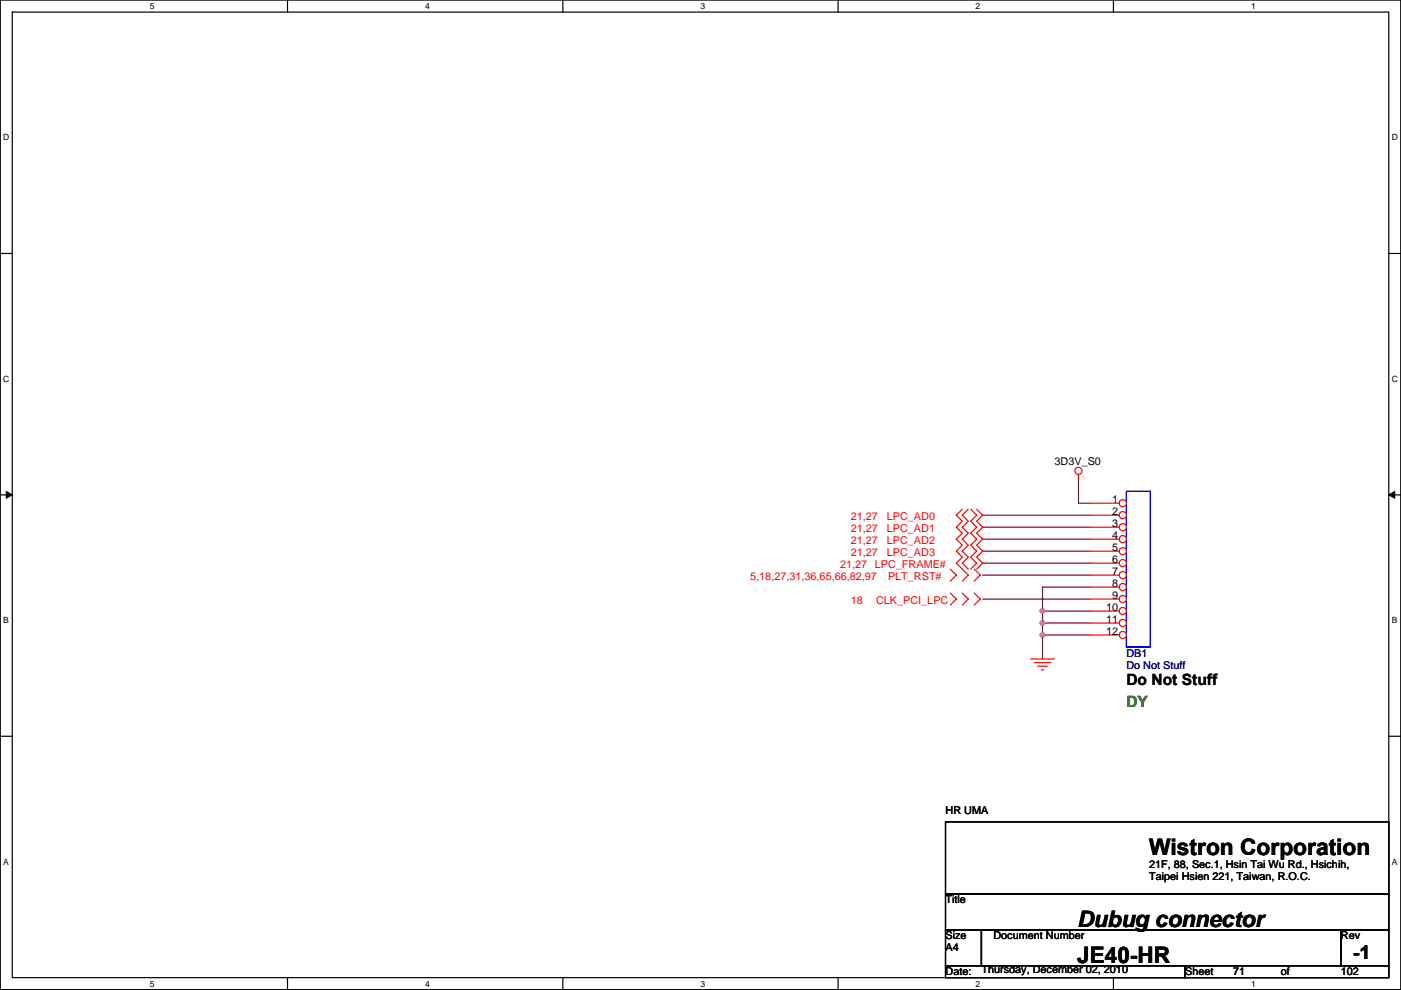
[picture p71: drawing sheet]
<svg xmlns="http://www.w3.org/2000/svg" width="297mm" height="210mm" viewBox="0 0 297 210" stroke-linecap="round" stroke-linejoin="round" font-family="sans-serif">
<defs><g id="words">
<g font-size="4.8">
<text x="243.6" y="181.3">Wistron Corporation</text>
<text x="228.4" y="196.5">Dubug connector</text>
<text x="228.4" y="204.1">JE40-HR</text>
</g>
<text font-size="4.1" x="286.8" y="203.4">-1</text>
<text font-size="3.3" x="238.8" y="145.3">Do Not Stuff</text>
<text font-size="3.3" fill="#008000" x="238.8" y="149.9">DY</text>
<g font-size="2.3">
<text x="223.6" y="98.6">3D3V_S0</text>
<text x="235.8" y="106.7">1</text>
<text x="235.8" y="109.2">2</text>
<text x="235.8" y="111.8">3</text>
<text x="235.8" y="114.3">4</text>
<text x="235.8" y="116.8">5</text>
<text x="235.8" y="119.4">6</text>
<text x="235.8" y="121.9">7</text>
<text x="235.8" y="124.5">8</text>
<text x="234.5" y="129.5">10</text>
<text x="235.8" y="127">9</text>
<text x="234.5" y="132.1">11</text>
<text x="234.5" y="134.6">12</text>
<text x="200.5" y="172.5">HR UMA</text>
<text x="243.6" y="183.9">21F, 88, Sec.1, Hsin Tai Wu Rd., Hsichih,</text>
<text x="200.5" y="191.6">Title</text>
<text x="243.6" y="186.6">Taipei Hsien 221, Taiwan, R.O.C.</text>
<text x="200.5" y="199.2">Size</text>
<text x="200.5" y="201.7">A4</text>
<text x="210.6" y="199.2">Document Number</text>
<text x="284.3" y="199.2">Rev</text>
<text x="200.5" y="206.8">Date:</text>
<text x="208.1" y="206.3">Thursday, December 02, 2010</text>
<text x="251.3" y="206.8">Sheet</text>
<text x="261.4" y="206.8">71</text>
<text x="271.6" y="206.8">of</text>
<text x="284.3" y="206.8">102</text>
</g>
<g font-size="2.3" fill="#f00">
<text x="180.4" y="110.3">21,27</text>
<text x="180.4" y="112.8">21,27</text>
<text x="188" y="110.3">LPC_AD0</text>
<text x="188" y="112.8">LPC_AD1</text>
<text x="180.4" y="115.4">21,27</text>
<text x="180.4" y="117.9">21,27</text>
<text x="188" y="115.4">LPC_AD2</text>
<text x="188" y="117.9">LPC_AD3</text>
<text x="159.1" y="123">5,18,27,31,36,65,66,82,97</text>
<text x="178.1" y="120.4">21,27</text>
<text x="185.5" y="120.4">LPC_FRAME#</text>
<text x="188.3" y="123">PLT_RST#</text>
<text x="180.4" y="128.1">18</text>
<text x="185.7" y="128.1">CLK_PCI_LPC</text>
</g>
<g font-size="2.3" fill="#000080">
<text x="238.8" y="139.2">DB1</text>
<text x="238.8" y="141.8">Do Not Stuff</text>
</g>
<g font-size="1.8">
<text x="31.8" y="1.9">5</text>
<text x="90.1" y="1.9">4</text>
<text x="148.5" y="1.9">3</text>
<text x="206.9" y="1.9">2</text>
<text x="265.2" y="1.9">1</text>
<text x=".7" y="29.8">D</text>
<text x="295.1" y="29.8">D</text>
<text x=".7" y="81">C</text>
<text x="295.1" y="81">C</text>
<text x=".7" y="132.1">B</text>
<text x="295.1" y="132.1">B</text>
<text x=".7" y="183.3">A</text>
<text x="295.1" y="183.3">A</text>
<text x="31.8" y="209.2">5</text>
<text x="90.1" y="209.2">4</text>
<text x="148.5" y="209.2">3</text>
<text x="206.9" y="209.2">2</text>
<text x="265.2" y="209.2">1</text>
</g>
</g></defs>
<path d="M.1 0h296.9v209.8h-296.9zM2.6 2.6h291.8v204.7h-291.8z" fill="none" stroke="#000" stroke-width=".25"/>
<g fill="#fff">
<path d="M31.8 .3h1v2h-1z"/>
<path d="M31.8 207.5h1v2.1h-1z"/>
</g>
<path d="M61 0v2.6M61 207.3v2.5" fill="none" stroke="#000" stroke-width=".25"/>
<g fill="#fff">
<path d="M90.1 .3h1v2h-1z"/>
<path d="M90.1 207.5h1v2.1h-1z"/>
</g>
<path d="M119.3 0v2.6M119.3 207.3v2.5" fill="none" stroke="#000" stroke-width=".25"/>
<g fill="#fff">
<path d="M148.5 .3h1v2h-1z"/>
<path d="M148.5 207.5h1v2.1h-1z"/>
</g>
<path d="M177.7 0v2.6M177.7 207.3v2.5" fill="none" stroke="#000" stroke-width=".25"/>
<g fill="#fff">
<path d="M206.9 .3h1v2h-1z"/>
<path d="M206.9 207.5h1v2.1h-1z"/>
</g>
<path d="M236.1 0v2.6M236.1 207.3v2.5" fill="none" stroke="#000" stroke-width=".25"/>
<g fill="#fff">
<path d="M265.2 .3h1v2h-1z"/>
<path d="M265.2 207.5h1v2.1h-1z"/>
<path d="M.7 28.2h1.3v2h-1.3z"/>
<path d="M295.1 28.2h1.3v2h-1.3z"/>
<path d="M.7 79.3h1.3v2.1h-1.3z"/>
<path d="M295.1 79.3h1.3v2.1h-1.3z"/>
</g>
<path d="M.1 53.7h2.5M294.4 53.7h2.6" fill="none" stroke="#000" stroke-width=".25"/>
<g fill="#fff">
<path d="M.7 130.5h1.2v2h-1.2z"/>
<path d="M295.1 130.5h1.2v2h-1.2z"/>
</g>
<path d="M.1 104.9h2.5M294.4 104.9h2.6" fill="none" stroke="#000" stroke-width=".25"/>
<path d="M1.3 104.2l1.3 .7-1.3 .7zM294.4 104.9l1.3-.7v1.4z" fill="#000" stroke="#000" stroke-width=".21"/>
<g fill="#fff">
<path d="M.7 181.7h1.2v2h-1.2z"/>
<path d="M295.1 181.7h1.2v2h-1.2z"/>
</g>
<path d="M.1 156.1h2.5M294.4 156.1h2.6M200.5 174.3h93.9v15.2h-93.9zM200.5 189.5h93.9v7.6h-93.9zM200.5 197.1h7.6v7.6h-7.6zM208.1 197.1h76.2v7.6h-76.2zM284.3 197.1h10.1v7.6h-10.1zM200.5 204.7h50.8v2.6h-50.8zM251.3 204.7h43.1v2.6h-43.1z" fill="none" stroke="#000" stroke-width=".25"/>
<path d="M208.3 114.3h22.9M208.3 111.8h22.9M208.3 109.2h22.9M208.3 116.9h22.9M208.3 119.4h22.9M228.7 101.6v5.1h2.5M208.3 121.9h22.9M208.3 127h22.9M221 132.1h10.2M221 129.6h10.2M221 134.6h10.2M231.2 124.5h-10.2v15.2" fill="none" stroke="#800040" stroke-width=".25"/>
<g fill="#f0f" stroke="#f0f" stroke-width=".25">
<circle cx="221" cy="134.6" r=".5"/>
<circle cx="221" cy="132.1" r=".5"/>
<circle cx="221" cy="129.5" r=".5"/>
</g>
<g fill="none" stroke="#f00" stroke-width=".25">
<path d="M204 108l-1.2 1.2 1.2 1.3-1.2 1.3 1.2 1.3-1.2 1.2 1.2 1.3-1.2 1.3 1.2 1.2-1.2 1.3 2.5 2.5-1.3 1.3M205.3 108l-1.3 1.2 1.3 1.3-1.3 1.3 1.3 1.3-1.3 1.2 1.3 1.3-1.3 1.3 1.3 1.2-1.3 1.3 1.3 1.3M205.8 108l1.3 1.2-1.3 1.3 1.3 1.3-1.3 1.3 1.3 1.2-1.3 1.3 1.3 1.3-1.3 1.2 1.3 1.3-1.3 1.3M207.1 108l1.2 1.2-1.2 1.3 1.2 1.3-1.2 1.3 1.2 1.2-1.2 1.3 1.2 1.3-1.2 1.2 1.2 1.3-1.2 1.3M228.7 100.6v1M201.5 120.7l1.3 1.2-1.3 1.3M201.5 125.8l1.3 1.2-1.3 1.3M204 125.8l1.3 1.2-1.3 1.3M206.6 125.8l1.2 1.2-1.2 1.3M206.6 120.7l1.2 1.2-1.2 1.3M218.5 139.7h5.1M219.3 140.5h3.5"/>
<path d="M220 141.2h2.1M220.8 142h.5"/>
<circle cx="228.6" cy="99.8" r=".76"/>
</g>
<path d="M238.8 104.2h5.1v33h-5.1z" fill="none" stroke="#00f" stroke-width=".25"/>
<circle cx="238" cy="106.7" r=".76" fill="#fff" stroke="#f00" stroke-width=".25"/>
<path d="M231.2 106.7h6.1" fill="none" stroke="#f00" stroke-width=".25"/>
<circle cx="238" cy="109.2" r=".76" fill="#fff" stroke="#f00" stroke-width=".25"/>
<path d="M231.2 109.2h6.1" fill="none" stroke="#f00" stroke-width=".25"/>
<circle cx="238" cy="111.8" r=".76" fill="#fff" stroke="#f00" stroke-width=".25"/>
<path d="M231.2 111.8h6.1" fill="none" stroke="#f00" stroke-width=".25"/>
<circle cx="238" cy="114.3" r=".76" fill="#fff" stroke="#f00" stroke-width=".25"/>
<path d="M231.2 114.3h6.1" fill="none" stroke="#f00" stroke-width=".25"/>
<circle cx="238" cy="116.8" r=".76" fill="#fff" stroke="#f00" stroke-width=".25"/>
<path d="M231.2 116.9h6.1" fill="none" stroke="#f00" stroke-width=".25"/>
<circle cx="238" cy="119.4" r=".76" fill="#fff" stroke="#f00" stroke-width=".25"/>
<path d="M231.2 119.4h6.1" fill="none" stroke="#f00" stroke-width=".25"/>
<circle cx="238" cy="121.9" r=".76" fill="#fff" stroke="#f00" stroke-width=".25"/>
<path d="M231.2 121.9h6.1" fill="none" stroke="#f00" stroke-width=".25"/>
<circle cx="238" cy="124.5" r=".76" fill="#fff" stroke="#f00" stroke-width=".25"/>
<path d="M231.2 124.5h6.1" fill="none" stroke="#f00" stroke-width=".25"/>
<circle cx="238" cy="127" r=".76" fill="#fff" stroke="#f00" stroke-width=".25"/>
<path d="M231.2 127h6.1" fill="none" stroke="#f00" stroke-width=".25"/>
<circle cx="238" cy="129.5" r=".76" fill="#fff" stroke="#f00" stroke-width=".25"/>
<path d="M231.2 129.6h6.1" fill="none" stroke="#f00" stroke-width=".25"/>
<circle cx="238" cy="132.1" r=".76" fill="#fff" stroke="#f00" stroke-width=".25"/>
<path d="M231.2 132.1h6.1" fill="none" stroke="#f00" stroke-width=".25"/>
<circle cx="238" cy="134.6" r=".76" fill="#fff" stroke="#f00" stroke-width=".25"/>
<path d="M231.2 134.6h6.1" fill="none" stroke="#f00" stroke-width=".25"/>
<g fill="#f0f" stroke="#f0f" stroke-width=".25">
<circle cx="221" cy="134.6" r=".5"/>
<circle cx="221" cy="132.1" r=".5"/>
<circle cx="221" cy="129.5" r=".5"/>
</g>
<use href="#words"/>
</svg>
